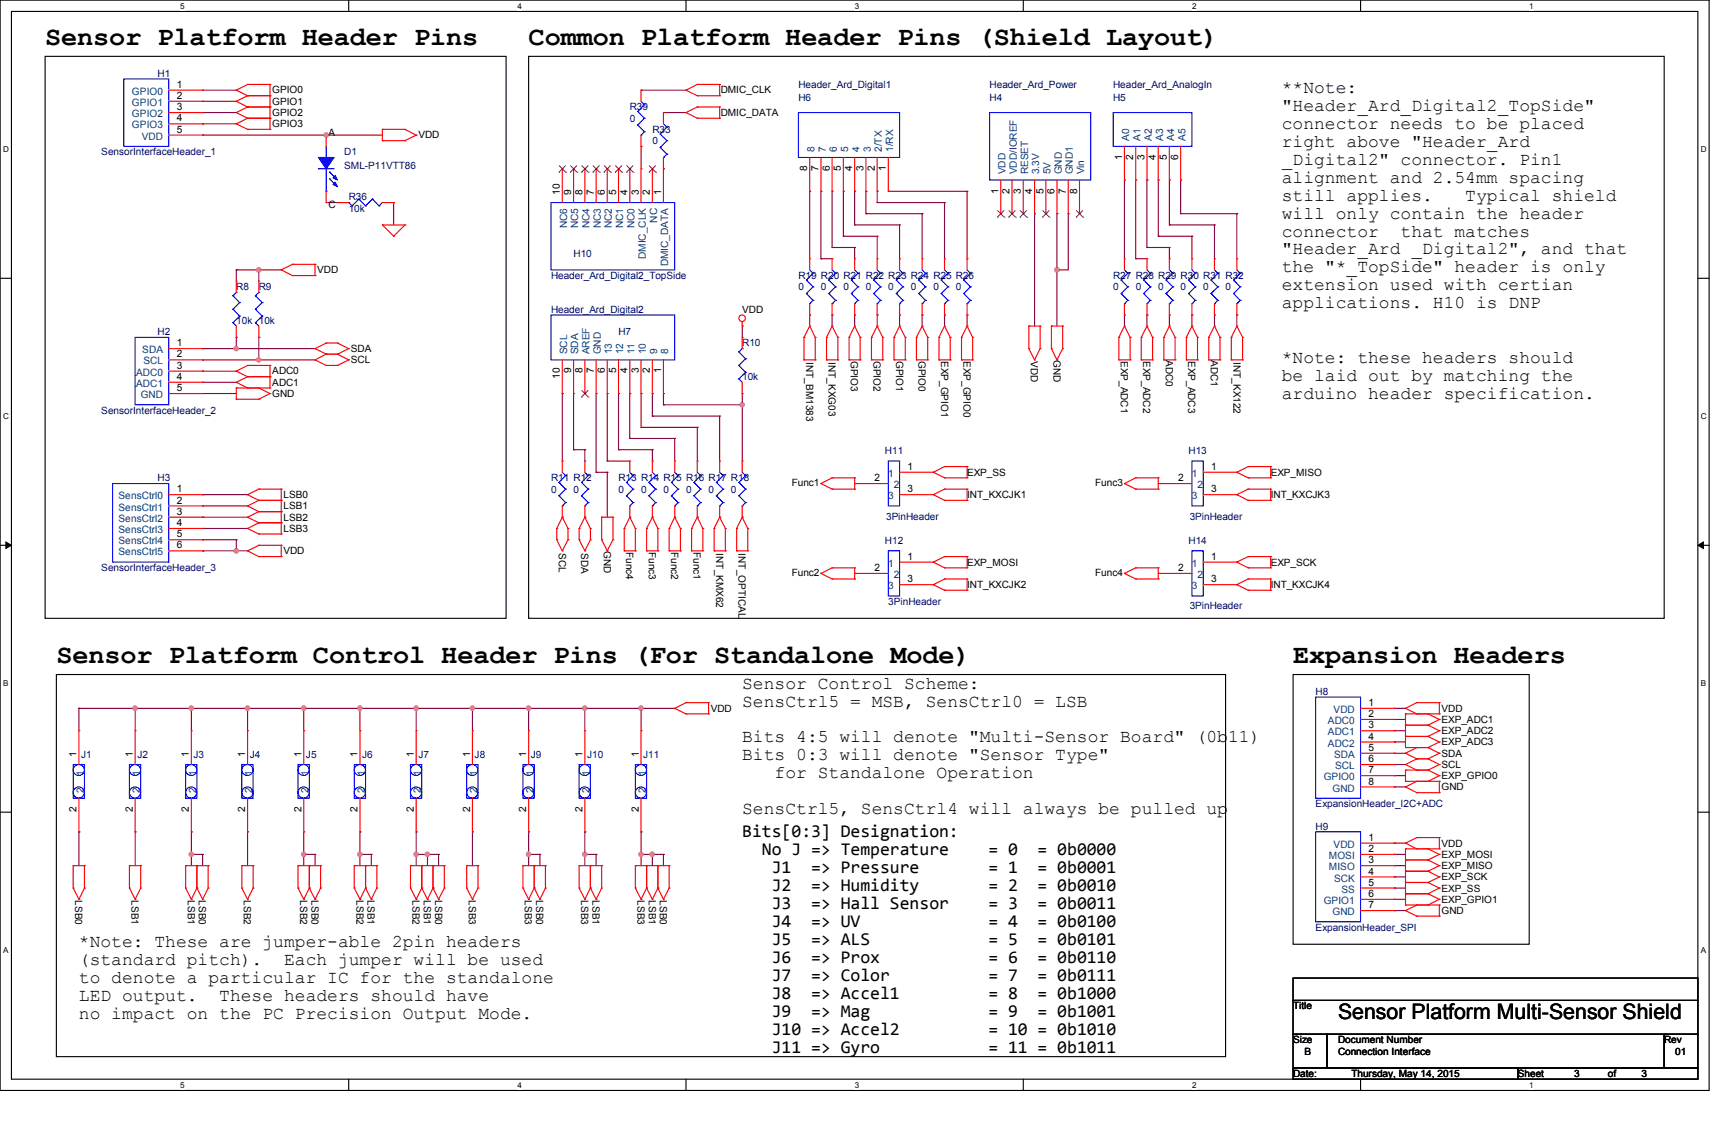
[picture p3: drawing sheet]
<svg xmlns="http://www.w3.org/2000/svg" width="457mm" height="305mm" viewBox="0 0 457 305" stroke-linecap="round" stroke-linejoin="round" font-family="sans-serif">
<defs><g id="words">
<g font-size="7.2">
<text x="12" y="12.1">Sensor Platform Header Pins</text>
<text x="140.9" y="12.1">Common Platform Header Pins (Shield Layout)</text>
<text x="15" y="176.9">Sensor Platform Control Header Pins (For Standalone Mode)</text>
<text x="344.7" y="176.9">Expansion Headers</text>
</g>
<text font-size="5.7" x="356.7" y="271.9">Sensor Platform Multi-Sensor Shield</text>
<g font-size="4.8">
<text x="341.7" y="24.8">**Note:</text>
<text x="341.7" y="29.6">&quot;Header_Ard_Digital2_TopSide&quot;</text>
<text x="341.7" y="34.4">connector needs to be placed</text>
<text x="341.7" y="39.2">right above &quot;Header_Ard</text>
<text x="341.7" y="43.9">_Digital2&quot; connector. Pin1</text>
<text x="341.7" y="48.7">alignment and 2.54mm spacing</text>
<text x="341.7" y="53.5">still applies.</text>
<text x="390.6" y="53.5">Typical shield</text>
<text x="341.7" y="58.3">will only contain the header</text>
<text x="341.7" y="63.1">connector</text>
<text x="373.4" y="63.1">that matches</text>
<text x="341.7" y="67.9">&quot;Header_Ard _Digital2&quot;, and that</text>
<text x="341.7" y="72.6">the &quot;*_TopSide&quot; header is only</text>
<text x="341.7" y="77.4">extension used with certian</text>
<text x="341.7" y="82.2">applications. H10 is DNP</text>
<text x="341.7" y="96.7">*Note: these headers should</text>
<text x="341.7" y="101.5">be laid out by matching the</text>
<text x="341.7" y="106.3">arduino header specification.</text>
<text x="197.9" y="183.6">Sensor Control Scheme:</text>
<text x="197.9" y="188.4">SensCtrl5 = MSB, SensCtrl0 = LSB</text>
<text x="197.9" y="198">Bits 4:5 will denote &quot;Multi-Sensor Board&quot; (0b11)</text>
<text x="197.9" y="202.8">Bits 0:3 will denote &quot;Sensor Type&quot;</text>
<text x="206.5" y="207.6">for Standalone Operation</text>
<text x="197.9" y="217.1">SensCtrl5, SensCtrl4 will always be pulled up</text>
<text x="197.9" y="223.3">Bits[0:3] Designation:</text>
<text x="203.1" y="228.1">No J =&gt; Temperature</text>
<text x="205.8" y="232.8">J1</text>
<text x="216.3" y="232.8">=&gt; Pressure</text>
<text x="263.5" y="228.1">= 0</text>
<text x="263.5" y="232.8">= 1</text>
<text x="276.6" y="228.1">= 0b0000</text>
<text x="276.6" y="232.8">= 0b0001</text>
<text x="205.8" y="237.6">J2</text>
<text x="216.3" y="237.6">=&gt; Humidity</text>
<text x="263.5" y="237.6">= 2</text>
<text x="276.6" y="237.6">= 0b0010</text>
<text x="205.8" y="242.4">J3</text>
<text x="216.3" y="242.4">=&gt; Hall Sensor</text>
<text x="263.5" y="242.4">= 3</text>
<text x="276.6" y="242.4">= 0b0011</text>
<text x="205.8" y="247.2">J4</text>
<text x="205.8" y="252">J5</text>
<text x="216.3" y="247.2">=&gt; UV</text>
<text x="216.3" y="252">=&gt; ALS</text>
<text x="263.5" y="247.2">= 4</text>
<text x="263.5" y="252">= 5</text>
<text x="276.6" y="247.2">= 0b0100</text>
<text x="276.6" y="252">= 0b0101</text>
<text x="21" y="252.6">*Note: These are jumper-able 2pin headers</text>
<text x="21" y="257.4">(standard pitch).</text>
<text x="75.7" y="257.4">Each jumper will be used</text>
<text x="205.8" y="256.8">J6</text>
<text x="216.3" y="256.8">=&gt; Prox</text>
<text x="263.5" y="256.8">= 6</text>
<text x="276.6" y="256.8">= 0b0110</text>
<text x="21" y="262.2">to denote a particular IC for the standalone</text>
<text x="205.8" y="261.5">J7</text>
<text x="216.3" y="261.5">=&gt; Color</text>
<text x="263.5" y="261.5">= 7</text>
<text x="276.6" y="261.5">= 0b0111</text>
<text x="21" y="267">LED output.</text>
<text x="58.5" y="267">These headers should have</text>
<text x="205.8" y="266.3">J8</text>
<text x="216.3" y="266.3">=&gt; Accel1</text>
<text x="263.5" y="266.3">= 8</text>
<text x="276.6" y="266.3">= 0b1000</text>
<text x="21" y="271.7">no impact on the PC Precision Output Mode.</text>
<text x="205.8" y="271.1">J9</text>
<text x="205.8" y="275.9">J10 =&gt; Accel2</text>
<text x="216.3" y="271.1">=&gt; Mag</text>
<text x="263.5" y="271.1">= 9</text>
<text x="263.5" y="275.9">= 10 = 0b1010</text>
<text x="276.6" y="271.1">= 0b1001</text>
<text x="205.8" y="280.7">J11 =&gt; Gyro</text>
<text x="263.5" y="280.7">= 11 = 0b1011</text>
</g>
<g font-size="2.7" fill="#000080">
<text x="42" y="20.4">H1</text>
<text x="212.9" y="23.5">Header_Ard_Digital1</text>
<text x="263.8" y="23.5">Header_Ard_Power</text>
<text x="296.8" y="23.5">Header_Ard_AnalogIn</text>
<text x="167.9" y="29.4">R39</text>
<text x="212.9" y="27.1">H6</text>
<text x="263.8" y="27.1">H4</text>
<text x="296.8" y="27.1">H5</text>
<text x="167.9" y="32.4">0</text>
<text x="173.9" y="35.4">R33</text>
<text x="27" y="41.4">SensorInterfaceHeader_1</text>
<text x="91.8" y="41.4">D1</text>
<text x="173.9" y="38.4">0</text>
<text x="91.8" y="45">SML-P11VTT86</text>
<text x="93" y="53.4">R36</text>
<text x="93" y="56.4">10k</text>
<text x="152.9" y="68.4">H10</text>
<text x="63" y="77.4">R8</text>
<text x="69" y="77.4">R9</text>
<text x="146.9" y="74.4">Header_Ard_Digital2_TopSide</text>
<text x="212.9" y="74.4">R19 R20 R21 R22 R23 R24 R25 R26</text>
<text x="212.9" y="77.4">0</text>
<text x="218.9" y="77.4">0</text>
<text x="224.8" y="77.4">0</text>
<text x="230.8" y="77.4">0</text>
<text x="236.8" y="77.4">0</text>
<text x="242.8" y="77.4">0</text>
<text x="248.8" y="77.4">0</text>
<text x="254.8" y="77.4">0</text>
<text x="296.8" y="74.4">R27 R28 R29 R30 R31 R32</text>
<text x="296.8" y="77.4">0</text>
<text x="302.8" y="77.4">0</text>
<text x="308.8" y="77.4">0</text>
<text x="314.7" y="77.4">0</text>
<text x="320.8" y="77.4">0</text>
<text x="326.7" y="77.4">0</text>
<text x="146.9" y="83.4">Header_Ard_Digital2</text>
<text x="42" y="89.4">H2</text>
<text x="63" y="86.4">10k 10k</text>
<text x="164.9" y="89.4">H7</text>
<text x="197.9" y="92.4">R10</text>
<text x="197.9" y="101.4">10k</text>
<text x="27" y="110.4">SensorInterfaceHeader_2</text>
<text x="235.9" y="121.2">H11</text>
<text x="316.9" y="121.2">H13</text>
<text x="42" y="128.4">H3</text>
<text x="146.9" y="128.4">R11 R12</text>
<text x="146.9" y="131.4">0</text>
<text x="152.9" y="131.4">0</text>
<text x="164.9" y="128.4">R13 R14 R15 R16 R17 R18</text>
<text x="164.9" y="131.4">0</text>
<text x="170.9" y="131.4">0</text>
<text x="176.9" y="131.4">0</text>
<text x="182.9" y="131.4">0</text>
<text x="188.9" y="131.4">0</text>
<text x="194.9" y="131.4">0</text>
<text x="236.2" y="138.6">3PinHeader</text>
<text x="317.2" y="138.6">3PinHeader</text>
<text x="235.9" y="145.1">H12</text>
<text x="316.9" y="145.1">H14</text>
<text x="27" y="152.3">SensorInterfaceHeader_3</text>
<text x="236.8" y="161.3">3PinHeader</text>
<text x="317.2" y="162.5">3PinHeader</text>
<text x="350.7" y="185.3">H8</text>
<text x="21.6" y="202.1">J1</text>
<text x="36.6" y="202.1">J2</text>
<text x="51.6" y="202.1">J3</text>
<text x="66.6" y="202.1">J4</text>
<text x="81.6" y="202.1">J5</text>
<text x="96.6" y="202.1">J6</text>
<text x="111.5" y="202.1">J7</text>
<text x="126.5" y="202.1">J8</text>
<text x="141.5" y="202.1">J9</text>
<text x="156.5" y="202.1">J10</text>
<text x="171.5" y="202.1">J11</text>
<text x="350.7" y="215.3">ExpansionHeader_I2C+ADC</text>
<text x="350.7" y="221.3">H9</text>
<text x="350.7" y="248.2">ExpansionHeader_SPI</text>
</g>
<g font-size="2.7">
<text x="47.1" y="23.4">1</text>
<text x="47.1" y="26.4">2</text>
<text x="47.1" y="29.4">3</text>
<text x="72.6" y="24.9">GPIO0</text>
<text x="72.6" y="27.9">GPIO1</text>
<text x="192.1" y="24.9">DMIC_CLK</text>
<text x="47.1" y="32.4">4</text>
<text x="47.1" y="35.4">5</text>
<text x="72.6" y="30.9">GPIO2</text>
<text x="72.6" y="34">GPIO3</text>
<text x="192.1" y="30.9">DMIC_DATA</text>
<text x="87.6" y="36.3">A</text>
<text x="111.5" y="36.9">VDD</text>
<text x="215.2" y="45.6" transform="rotate(-90 215.2 45.6)">8</text>
<text x="218.2" y="45.6" transform="rotate(-90 218.2 45.6)">7</text>
<text x="221.2" y="45.6" transform="rotate(-90 221.2 45.6)">6</text>
<text x="224.2" y="45.6" transform="rotate(-90 224.2 45.6)">5</text>
<text x="227.2" y="45.6" transform="rotate(-90 227.2 45.6)">4</text>
<text x="230.2" y="45.6" transform="rotate(-90 230.2 45.6)">3</text>
<text x="233.2" y="45.6" transform="rotate(-90 233.2 45.6)">2</text>
<text x="236.2" y="45.6" transform="rotate(-90 236.2 45.6)">1</text>
<text x="299.1" y="42.6" transform="rotate(-90 299.1 42.6)">1</text>
<text x="302.1" y="42.6" transform="rotate(-90 302.1 42.6)">2</text>
<text x="305.1" y="42.6" transform="rotate(-90 305.1 42.6)">3</text>
<text x="308.1" y="42.6" transform="rotate(-90 308.1 42.6)">4</text>
<text x="311.1" y="42.6" transform="rotate(-90 311.1 42.6)">5</text>
<text x="314.1" y="42.6" transform="rotate(-90 314.1 42.6)">6</text>
<text x="149.3" y="51.9" transform="rotate(-90 149.3 51.9)">10</text>
<text x="152.3" y="51.9" transform="rotate(-90 152.3 51.9)">9</text>
<text x="155.3" y="51.9" transform="rotate(-90 155.3 51.9)">8</text>
<text x="158.3" y="51.9" transform="rotate(-90 158.3 51.9)">7</text>
<text x="161.2" y="51.9" transform="rotate(-90 161.2 51.9)">6</text>
<text x="164.3" y="51.9" transform="rotate(-90 164.3 51.9)">5</text>
<text x="167.3" y="51.9" transform="rotate(-90 167.3 51.9)">4</text>
<text x="170.3" y="51.9" transform="rotate(-90 170.3 51.9)">3</text>
<text x="173.3" y="51.9" transform="rotate(-90 173.3 51.9)">2</text>
<text x="176.2" y="51.9" transform="rotate(-90 176.2 51.9)">1</text>
<text x="266.1" y="51.6" transform="rotate(-90 266.1 51.6)">1</text>
<text x="269.2" y="51.6" transform="rotate(-90 269.2 51.6)">2</text>
<text x="272.2" y="51.6" transform="rotate(-90 272.2 51.6)">3</text>
<text x="275.2" y="51.6" transform="rotate(-90 275.2 51.6)">4</text>
<text x="278.2" y="51.6" transform="rotate(-90 278.2 51.6)">5</text>
<text x="281.1" y="51.6" transform="rotate(-90 281.1 51.6)">6</text>
<text x="284.1" y="51.6" transform="rotate(-90 284.1 51.6)">7</text>
<text x="287.1" y="51.6" transform="rotate(-90 287.1 51.6)">8</text>
<text x="87.6" y="55.6">C</text>
<text x="84.6" y="72.9">VDD</text>
<text x="197.9" y="83.4">VDD</text>
<text x="47.1" y="92.3">1</text>
<text x="47.1" y="95.3">2</text>
<text x="93.6" y="93.9">SDA</text>
<text x="280.8" y="96" transform="rotate(90 280.8 96)">GND</text>
<text x="310.8" y="96" transform="rotate(90 310.8 96)">ADC0</text>
<text x="322.8" y="96" transform="rotate(90 322.8 96)">ADC1</text>
<text x="47.1" y="98.3">3</text>
<text x="47.1" y="101.3">4</text>
<text x="72.6" y="99.9">ADC0</text>
<text x="93.6" y="96.9">SCL</text>
<text x="149.3" y="101.1" transform="rotate(-90 149.3 101.1)">10</text>
<text x="152.3" y="99.6" transform="rotate(-90 152.3 99.6)">9</text>
<text x="155.3" y="99.6" transform="rotate(-90 155.3 99.6)">8</text>
<text x="158.3" y="99.6" transform="rotate(-90 158.3 99.6)">7</text>
<text x="161.2" y="99.6" transform="rotate(-90 161.2 99.6)">6</text>
<text x="164.3" y="99.6" transform="rotate(-90 164.3 99.6)">5</text>
<text x="167.3" y="99.6" transform="rotate(-90 167.3 99.6)">4</text>
<text x="170.3" y="99.6" transform="rotate(-90 170.3 99.6)">3</text>
<text x="173.3" y="99.6" transform="rotate(-90 173.3 99.6)">2</text>
<text x="176.2" y="99.6" transform="rotate(-90 176.2 99.6)">1</text>
<text x="214.9" y="96.6" transform="rotate(90 214.9 96.6)">INT_BM1383</text>
<text x="220.9" y="96.6" transform="rotate(90 220.9 96.6)">INT_KXG03</text>
<text x="226.9" y="96.3" transform="rotate(90 226.9 96.3)">GPIO3</text>
<text x="232.9" y="96.3" transform="rotate(90 232.9 96.3)">GPIO2</text>
<text x="238.9" y="96.3" transform="rotate(90 238.9 96.3)">GPIO1</text>
<text x="244.9" y="96.3" transform="rotate(90 244.9 96.3)">GPIO0</text>
<text x="250.9" y="96.3" transform="rotate(90 250.9 96.3)">EXP_GPIO1</text>
<text x="256.8" y="96.3" transform="rotate(90 256.8 96.3)">EXP_GPIO0</text>
<text x="274.8" y="96.3" transform="rotate(90 274.8 96.3)">VDD</text>
<text x="298.8" y="96.3" transform="rotate(90 298.8 96.3)">EXP_ADC1</text>
<text x="304.8" y="96.3" transform="rotate(90 304.8 96.3)">EXP_ADC2</text>
<text x="316.8" y="96.3" transform="rotate(90 316.8 96.3)">EXP_ADC3</text>
<text x="328.8" y="96.6" transform="rotate(90 328.8 96.6)">INT_KX122</text>
<text x="47.1" y="104.3">5</text>
<text x="72.6" y="102.9">ADC1</text>
<text x="72.6" y="105.9">GND</text>
<text x="241.9" y="125.3">1</text>
<text x="322.9" y="125.3">1</text>
<text x="47.1" y="131.3">1</text>
<text x="211.1" y="129.5">Func1</text>
<text x="233.2" y="128.3">2</text>
<text x="241.9" y="131.3">3</text>
<text x="257.8" y="126.8">EXP_SS</text>
<text x="292" y="129.5">Func3</text>
<text x="314.1" y="128.3">2</text>
<text x="322.9" y="131.3">3</text>
<text x="338.8" y="126.8">EXP_MISO</text>
<text x="47.1" y="134.3">2</text>
<text x="47.1" y="137.3">3</text>
<text x="75.6" y="132.8">LSB0</text>
<text x="75.6" y="135.8">LSB1</text>
<text x="257.8" y="132.8">INT_KXCJK1</text>
<text x="338.8" y="132.8">INT_KXCJK3</text>
<text x="47.1" y="140.3">4</text>
<text x="47.1" y="143.3">5</text>
<text x="75.6" y="138.9">LSB2</text>
<text x="75.6" y="141.8">LSB3</text>
<text x="47.1" y="146.3">6</text>
<text x="75.6" y="147.8">VDD</text>
<text x="149" y="147.5" transform="rotate(90 149 147.5)">SCL</text>
<text x="154.9" y="147.5" transform="rotate(90 154.9 147.5)">SDA</text>
<text x="161" y="146.9" transform="rotate(90 161 146.9)">GND</text>
<text x="166.9" y="147.2" transform="rotate(90 166.9 147.2)">Func4</text>
<text x="172.9" y="147.2" transform="rotate(90 172.9 147.2)">Func3</text>
<text x="178.9" y="147.2" transform="rotate(90 178.9 147.2)">Func2</text>
<text x="184.9" y="147.2" transform="rotate(90 184.9 147.2)">Func1</text>
<text x="190.9" y="147.5" transform="rotate(90 190.9 147.5)">INT_KMX62</text>
<text x="196.9" y="147.5" transform="rotate(90 196.9 147.5)">INT_OPTICAL</text>
<text x="241.9" y="149.3">1</text>
<text x="322.9" y="149.3">1</text>
<text x="211.1" y="153.5">Func2</text>
<text x="233.2" y="152.3">2</text>
<text x="241.9" y="155.3">3</text>
<text x="257.8" y="150.8">EXP_MOSI</text>
<text x="292" y="153.5">Func4</text>
<text x="314.1" y="152.3">2</text>
<text x="322.9" y="155.3">3</text>
<text x="338.8" y="150.8">EXP_SCK</text>
<text x="257.8" y="156.8">INT_KXCJK2</text>
<text x="338.8" y="156.8">INT_KXCJK4</text>
<text x="189.5" y="189.8">VDD</text>
<text x="364.8" y="188.3">1</text>
<text x="364.8" y="191.2">2</text>
<text x="384.3" y="189.8">VDD</text>
<text x="364.8" y="194.2">3</text>
<text x="364.8" y="197.2">4</text>
<text x="384.3" y="192.8">EXP_ADC1</text>
<text x="384.3" y="195.8">EXP_ADC2</text>
<text x="20.4" y="201.8" transform="rotate(-90 20.4 201.8)">1</text>
<text x="35.4" y="201.8" transform="rotate(-90 35.4 201.8)">1</text>
<text x="50.4" y="201.8" transform="rotate(-90 50.4 201.8)">1</text>
<text x="65.4" y="201.8" transform="rotate(-90 65.4 201.8)">1</text>
<text x="80.3" y="201.8" transform="rotate(-90 80.3 201.8)">1</text>
<text x="95.3" y="201.8" transform="rotate(-90 95.3 201.8)">1</text>
<text x="110.3" y="201.8" transform="rotate(-90 110.3 201.8)">1</text>
<text x="125.3" y="201.8" transform="rotate(-90 125.3 201.8)">1</text>
<text x="140.3" y="201.8" transform="rotate(-90 140.3 201.8)">1</text>
<text x="155.3" y="201.8" transform="rotate(-90 155.3 201.8)">1</text>
<text x="170.3" y="201.8" transform="rotate(-90 170.3 201.8)">1</text>
<text x="364.8" y="200.2">5</text>
<text x="364.8" y="203.2">6</text>
<text x="384.3" y="198.8">EXP_ADC3</text>
<text x="384.3" y="201.8">SDA</text>
<text x="364.8" y="206.2">7</text>
<text x="364.8" y="209.2">8</text>
<text x="384.3" y="207.8">EXP_GPIO0</text>
<text x="384.3" y="204.8">SCL</text>
<text x="384.3" y="210.8">GND</text>
<text x="20.4" y="216.5" transform="rotate(-90 20.4 216.5)">2</text>
<text x="35.4" y="216.5" transform="rotate(-90 35.4 216.5)">2</text>
<text x="50.4" y="216.5" transform="rotate(-90 50.4 216.5)">2</text>
<text x="65.4" y="216.5" transform="rotate(-90 65.4 216.5)">2</text>
<text x="80.3" y="216.5" transform="rotate(-90 80.3 216.5)">2</text>
<text x="95.3" y="216.5" transform="rotate(-90 95.3 216.5)">2</text>
<text x="110.3" y="216.5" transform="rotate(-90 110.3 216.5)">2</text>
<text x="125.3" y="216.5" transform="rotate(-90 125.3 216.5)">2</text>
<text x="140.3" y="216.5" transform="rotate(-90 140.3 216.5)">2</text>
<text x="155.3" y="216.5" transform="rotate(-90 155.3 216.5)">2</text>
<text x="170.3" y="216.5" transform="rotate(-90 170.3 216.5)">2</text>
<text x="364.8" y="224.2">1</text>
<text x="364.8" y="227.2">2</text>
<text x="384.3" y="225.8">VDD</text>
<text x="364.8" y="230.2">3</text>
<text x="364.8" y="233.2">4</text>
<text x="384.3" y="228.8">EXP_MOSI</text>
<text x="384.3" y="231.7">EXP_MISO</text>
<text x="364.8" y="236.2">5</text>
<text x="364.8" y="239.2">6</text>
<text x="384.3" y="234.7">EXP_SCK</text>
<text x="384.3" y="237.7">EXP_SS</text>
<text x="20.1" y="240.1" transform="rotate(90 20.1 240.1)">LSB0</text>
<text x="35.1" y="240.1" transform="rotate(90 35.1 240.1)">LSB1</text>
<text x="50" y="240.1" transform="rotate(90 50 240.1)">LSB1</text>
<text x="53" y="240.1" transform="rotate(90 53 240.1)">LSB0</text>
<text x="65" y="240.1" transform="rotate(90 65 240.1)">LSB2</text>
<text x="80" y="240.1" transform="rotate(90 80 240.1)">LSB2</text>
<text x="83" y="240.1" transform="rotate(90 83 240.1)">LSB0</text>
<text x="95" y="240.1" transform="rotate(90 95 240.1)">LSB2</text>
<text x="98" y="240.1" transform="rotate(90 98 240.1)">LSB1</text>
<text x="110" y="240.1" transform="rotate(90 110 240.1)">LSB2</text>
<text x="113" y="240.1" transform="rotate(90 113 240.1)">LSB1</text>
<text x="116" y="240.1" transform="rotate(90 116 240.1)">LSB0</text>
<text x="125" y="240.1" transform="rotate(90 125 240.1)">LSB3</text>
<text x="140" y="240.1" transform="rotate(90 140 240.1)">LSB3</text>
<text x="143" y="240.1" transform="rotate(90 143 240.1)">LSB0</text>
<text x="154.9" y="240.1" transform="rotate(90 154.9 240.1)">LSB3</text>
<text x="157.9" y="240.1" transform="rotate(90 157.9 240.1)">LSB1</text>
<text x="169.9" y="240.1" transform="rotate(90 169.9 240.1)">LSB3</text>
<text x="172.9" y="240.1" transform="rotate(90 172.9 240.1)">LSB1</text>
<text x="175.9" y="240.1" transform="rotate(90 175.9 240.1)">LSB0</text>
<text x="364.8" y="242.2">7</text>
<text x="384.3" y="240.7">EXP_GPIO1</text>
<text x="384.3" y="243.8">GND</text>
<text x="344.7" y="269.2">Title</text>
<text x="344.7" y="278.2">Size</text>
<text x="347.7" y="281.2">B</text>
<text x="356.7" y="278.2">Document Number</text>
<text x="356.7" y="281.2">Connection Interface</text>
<text x="443.7" y="278.2">Rev</text>
<text x="446.6" y="281.2">01</text>
<text x="344.7" y="287.2">Date:</text>
<text x="360.3" y="287.2">Thursday, May 14, 2015</text>
<text x="404.7" y="287.2">Sheet</text>
<text x="419.6" y="287.2">3</text>
<text x="428.7" y="287.2">of</text>
<text x="437.6" y="287.2">3</text>
</g>
<g font-size="2.7" fill="#004080">
<text x="35.2" y="25.3">GPIO0</text>
<text x="35.2" y="28.2">GPIO1</text>
<text x="35.2" y="31.2">GPIO2</text>
<text x="35.2" y="34.2">GPIO3</text>
<text x="37.8" y="37.3">VDD</text>
<text x="217.1" y="40.5" transform="rotate(-90 217.1 40.5)">8</text>
<text x="220.1" y="40.5" transform="rotate(-90 220.1 40.5)">7</text>
<text x="223.1" y="40.5" transform="rotate(-90 223.1 40.5)">6</text>
<text x="226.1" y="40.5" transform="rotate(-90 226.1 40.5)">5</text>
<text x="229.1" y="40.5" transform="rotate(-90 229.1 40.5)">4</text>
<text x="232.1" y="40.5" transform="rotate(-90 232.1 40.5)">3</text>
<text x="235.1" y="40.5" transform="rotate(-90 235.1 40.5)">2/TX</text>
<text x="238.1" y="40.5" transform="rotate(-90 238.1 40.5)">1/RX</text>
<text x="301" y="37.5" transform="rotate(-90 301 37.5)">A0</text>
<text x="304" y="37.5" transform="rotate(-90 304 37.5)">A1</text>
<text x="307" y="37.5" transform="rotate(-90 307 37.5)">A2</text>
<text x="310" y="37.5" transform="rotate(-90 310 37.5)">A3</text>
<text x="313" y="37.5" transform="rotate(-90 313 37.5)">A4</text>
<text x="316" y="37.5" transform="rotate(-90 316 37.5)">A5</text>
<text x="268.1" y="46.5" transform="rotate(-90 268.1 46.5)">VDD</text>
<text x="271.1" y="46.5" transform="rotate(-90 271.1 46.5)">VDD/IOREF</text>
<text x="274.1" y="46.5" transform="rotate(-90 274.1 46.5)">RESET</text>
<text x="277.1" y="46.5" transform="rotate(-90 277.1 46.5)">3.3V</text>
<text x="280.1" y="46.5" transform="rotate(-90 280.1 46.5)">5V</text>
<text x="283" y="46.5" transform="rotate(-90 283 46.5)">GND</text>
<text x="286" y="46.5" transform="rotate(-90 286 46.5)">GND1</text>
<text x="289.1" y="46.5" transform="rotate(-90 289.1 46.5)">Vin</text>
<text x="175.2" y="59.4" transform="rotate(-90 175.2 59.4)">NC</text>
<text x="151.2" y="60.9" transform="rotate(-90 151.2 60.9)">NC6</text>
<text x="154.2" y="60.9" transform="rotate(-90 154.2 60.9)">NC5</text>
<text x="157.2" y="60.9" transform="rotate(-90 157.2 60.9)">NC4</text>
<text x="160.2" y="60.9" transform="rotate(-90 160.2 60.9)">NC3</text>
<text x="163.2" y="60.9" transform="rotate(-90 163.2 60.9)">NC2</text>
<text x="166.2" y="60.9" transform="rotate(-90 166.2 60.9)">NC1</text>
<text x="169.2" y="60.9" transform="rotate(-90 169.2 60.9)">NC0</text>
<text x="172.2" y="69.1" transform="rotate(-90 172.2 69.1)">DMIC_CLK</text>
<text x="178.1" y="71" transform="rotate(-90 178.1 71)">DMIC_DATA</text>
<text x="37.9" y="94.2">SDA</text>
<text x="151.2" y="94.5" transform="rotate(-90 151.2 94.5)">SCL</text>
<text x="154.2" y="94.5" transform="rotate(-90 154.2 94.5)">SDA</text>
<text x="157.2" y="94.5" transform="rotate(-90 157.2 94.5)">AREF</text>
<text x="160.2" y="94.5" transform="rotate(-90 160.2 94.5)">GND</text>
<text x="163.2" y="94.5" transform="rotate(-90 163.2 94.5)">13</text>
<text x="166.2" y="94.5" transform="rotate(-90 166.2 94.5)">12</text>
<text x="169.2" y="94.5" transform="rotate(-90 169.2 94.5)">11</text>
<text x="172.2" y="94.5" transform="rotate(-90 172.2 94.5)">10</text>
<text x="175.2" y="94.5" transform="rotate(-90 175.2 94.5)">9</text>
<text x="178.1" y="94.5" transform="rotate(-90 178.1 94.5)">8</text>
<text x="36.3" y="100.2">ADC0</text>
<text x="38.2" y="97.2">SCL</text>
<text x="36.3" y="103.2">ADC1</text>
<text x="37.5" y="106.2">GND</text>
<text x="236.8" y="127.2">1</text>
<text x="238.3" y="130.2">2</text>
<text x="317.8" y="127.2">1</text>
<text x="319.2" y="130.2">2</text>
<text x="31.6" y="133.1">SensCtrl0</text>
<text x="31.6" y="136.1">SensCtrl1</text>
<text x="236.8" y="133.1">3</text>
<text x="317.8" y="133.1">3</text>
<text x="31.6" y="139.1">SensCtrl2</text>
<text x="31.6" y="142.2">SensCtrl3</text>
<text x="31.6" y="145.2">SensCtrl4</text>
<text x="31.6" y="148.1">SensCtrl5</text>
<text x="236.8" y="151.1">1</text>
<text x="238.3" y="154.1">2</text>
<text x="317.8" y="151.1">1</text>
<text x="319.2" y="154.1">2</text>
<text x="236.8" y="157.1">3</text>
<text x="317.8" y="157.1">3</text>
<text x="355.5" y="190.1">VDD</text>
<text x="354" y="193.1">ADC0</text>
<text x="354" y="196.1">ADC1</text>
<text x="354" y="199.1">ADC2</text>
<text x="355.6" y="202.1">SDA</text>
<text x="22.3" y="206.8" transform="rotate(-90 22.3 206.8)">1</text>
<text x="37.3" y="206.8" transform="rotate(-90 37.3 206.8)">1</text>
<text x="52.3" y="206.8" transform="rotate(-90 52.3 206.8)">1</text>
<text x="67.3" y="206.8" transform="rotate(-90 67.3 206.8)">1</text>
<text x="82.3" y="206.8" transform="rotate(-90 82.3 206.8)">1</text>
<text x="97.2" y="206.8" transform="rotate(-90 97.2 206.8)">1</text>
<text x="112.2" y="206.8" transform="rotate(-90 112.2 206.8)">1</text>
<text x="127.2" y="206.8" transform="rotate(-90 127.2 206.8)">1</text>
<text x="142.2" y="206.8" transform="rotate(-90 142.2 206.8)">1</text>
<text x="157.2" y="206.8" transform="rotate(-90 157.2 206.8)">1</text>
<text x="172.2" y="206.8" transform="rotate(-90 172.2 206.8)">1</text>
<text x="352.9" y="208.1">GPIO0</text>
<text x="355.9" y="205.1">SCL</text>
<text x="22.3" y="211.4" transform="rotate(-90 22.3 211.4)">2</text>
<text x="37.3" y="211.4" transform="rotate(-90 37.3 211.4)">2</text>
<text x="52.3" y="211.4" transform="rotate(-90 52.3 211.4)">2</text>
<text x="67.3" y="211.4" transform="rotate(-90 67.3 211.4)">2</text>
<text x="82.3" y="211.4" transform="rotate(-90 82.3 211.4)">2</text>
<text x="97.2" y="211.4" transform="rotate(-90 97.2 211.4)">2</text>
<text x="112.2" y="211.4" transform="rotate(-90 112.2 211.4)">2</text>
<text x="127.2" y="211.4" transform="rotate(-90 127.2 211.4)">2</text>
<text x="142.2" y="211.4" transform="rotate(-90 142.2 211.4)">2</text>
<text x="157.2" y="211.4" transform="rotate(-90 157.2 211.4)">2</text>
<text x="172.2" y="211.4" transform="rotate(-90 172.2 211.4)">2</text>
<text x="355.2" y="211.1">GND</text>
<text x="355.5" y="226.1">VDD</text>
<text x="354.3" y="229.1">MOSI</text>
<text x="354.3" y="232.1">MISO</text>
<text x="355.6" y="235.1">SCK</text>
<text x="357.6" y="238">SS</text>
<text x="352.9" y="241">GPIO1</text>
<text x="355.2" y="244.1">GND</text>
</g>
<g font-size="2.2">
<text x="48" y="2.3">5</text>
<text x="137.9" y="2.3">4</text>
<text x="227.9" y="2.3">3</text>
<text x="317.8" y="2.3">2</text>
<text x="407.7" y="2.3">1</text>
<text x=".8" y="40.5">D</text>
<text x="453.4" y="40.5">D</text>
<text x=".8" y="111.7">C</text>
<text x="453.4" y="111.7">C</text>
<text x=".8" y="182.9">B</text>
<text x="453.4" y="182.9">B</text>
<text x=".8" y="254.1">A</text>
<text x="453.4" y="254.1">A</text>
<text x="48" y="290.1">5</text>
<text x="137.9" y="290.1">4</text>
<text x="227.9" y="290.1">3</text>
<text x="317.8" y="290.1">2</text>
<text x="407.7" y="290.1">1</text>
</g>
</g></defs>
<path d="M0 0h455.6v290.8h-455.6zM3 3h449.6v284.8h-449.6z" fill="none" stroke="#000" stroke-width=".3"/>
<g fill="#fff">
<path d="M48 .4h1.2v2.4h-1.2z"/>
<path d="M48 288.1h1.2v2.4h-1.2z"/>
</g>
<path d="M93 0v3M93 287.8v3" fill="none" stroke="#000" stroke-width=".3"/>
<g fill="#fff">
<path d="M137.9 .4h1.2v2.4h-1.2z"/>
<path d="M137.9 288.1h1.2v2.4h-1.2z"/>
</g>
<path d="M182.9 0v3M182.9 287.8v3" fill="none" stroke="#000" stroke-width=".3"/>
<g fill="#fff">
<path d="M227.8 .4h1.2v2.4h-1.2z"/>
<path d="M227.8 288.1h1.2v2.4h-1.2z"/>
</g>
<path d="M272.8 0v3M272.8 287.8v3" fill="none" stroke="#000" stroke-width=".3"/>
<g fill="#fff">
<path d="M317.8 .4h1.1v2.4h-1.1z"/>
<path d="M317.8 288.1h1.1v2.4h-1.1z"/>
</g>
<path d="M362.7 0v3M362.7 287.8v3" fill="none" stroke="#000" stroke-width=".3"/>
<g fill="#fff">
<path d="M407.7 .4h1.2v2.4h-1.2z"/>
<path d="M407.7 288.1h1.2v2.4h-1.2z"/>
<path d="M.8 38.6h1.5v2.4h-1.5z"/>
<path d="M453.4 38.6h1.5v2.4h-1.5z"/>
<path d="M.8 109.8h1.5v2.4h-1.5z"/>
<path d="M453.4 109.8h1.5v2.4h-1.5z"/>
</g>
<path d="M0 74.2h3M452.6 74.2h3" fill="none" stroke="#000" stroke-width=".3"/>
<g fill="#fff">
<path d="M.8 181h1.4v2.4h-1.4z"/>
<path d="M453.4 181h1.4v2.4h-1.4z"/>
</g>
<path d="M0 145.4h3M452.6 145.4h3" fill="none" stroke="#000" stroke-width=".3"/>
<path d="M1.6 144.5l1.4 .9-1.4 .9zM452.6 145.4l1.5-.9v1.8z" fill="#000" stroke="#000" stroke-width=".27"/>
<g fill="#fff">
<path d="M.8 252.1h1.4v2.5h-1.4z"/>
<path d="M453.4 252.1h1.4v2.5h-1.4z"/>
</g>
<g fill="none" stroke="#000" stroke-width=".3">
<path d="M12 15h122.9v149.9h-122.9zM140.9 15h302.8v149.9h-302.8zM15 179.9h311.7v101.9h-311.7zM344.7 179.9h63v71.9h-63zM0 216.6h3M452.6 216.6h3M344.7 260.8h107.9v6h-107.9zM344.7 266.8h107.9v9h-107.9zM344.7 275.8h9v9h-9zM353.7 275.8h90v9h-90zM443.7 275.8h8.9v9h-8.9zM344.7 284.8h60v3h-60z"/>
<path d="M404.7 284.8h47.9v3h-47.9z"/>
</g>
<g fill="none" stroke="#800040" stroke-width=".3">
<path d="M54 24h.1M54 27h.1M54 30h.1M54 33h.1M54 36h.1M54 24h9M54 27h9M54 30h9M54 33h9M54 36h47.9M87 36h.1M170.9 39h.1"/>
<path d="M170.9 24h.1M170.9 39v6M170.9 24h12M176.9 30h.1M176.9 30h6M87 54h3M90 54h.1M104.9 54h.1M104.9 54v6M215.9 51h.1M215.9 51v18M218.9 51h.1"/>
<path d="M218.9 51v18M221.8 51h.1M221.8 51v15M224.8 51h.1M224.8 51v12M227.8 51h.1M227.8 60h.1M227.8 51v9M227.8 60h12M230.8 51h.1M230.8 57h.1M230.8 51v6"/>
<path d="M230.8 57h15M233.8 51h.1M233.8 54h.1M233.8 54h18M233.8 51v3M236.8 51h.1M236.8 51h21M239.8 60h.1M239.8 60v9M245.8 57h.1M245.8 57v12M251.8 54h.1"/>
<path d="M251.8 54v15M257.8 51h.1M257.8 51v18M275.8 57h.1M275.8 57v30M281.8 57h.1M281.8 57v30M284.8 57h.1M284.8 57v15h-3M299.8 48h.1M299.8 48v21M302.8 48h.1"/>
<path d="M302.8 48v21M305.8 48h.1M305.8 48v18M308.8 48h.1M308.8 48v15M311.7 48h.1M311.7 60h.1M311.7 60h12.1M311.7 48v12M314.7 48h.1M314.7 57h.1M314.7 57h15"/>
<path d="M314.7 48v9M323.8 60h.1M323.8 60v9M329.7 57h.1M329.7 57v12M63 72h.1M63 72v3M63 72h12M69 72h.1M69 72v3M218.9 69h.1M218.9 69h2.9"/>
<path d="M221.8 66h.1M221.8 66h6M224.8 63h.1M224.8 63h9M227.8 66h.1M227.8 66v3M233.8 63h.1M233.8 63v6M281.8 72h.1M302.8 69h.1M302.8 69h3M305.8 66h.1"/>
<path d="M305.8 66h5.9M308.8 63h.1M308.8 63h9M311.7 66h.1M311.7 66v3M317.8 63h.1M317.8 63v6M54 99h.1M54 93h.1M54 96h.1M54 96h30M54 99h9"/>
<path d="M54 93h30M63 93h.1M63 90h.1M63 90v3M69 96h.1M69 90h.1M69 90v6M197.9 87h.1M197.9 87v3M215.9 84h.1M215.9 84v3M221.8 84h.1"/>
<path d="M221.8 84v3M227.8 84h.1M227.8 84v3M233.8 84h.1M233.8 84v3M239.8 84h.1M239.8 84v3M245.8 84h.1M245.8 84v3M251.8 84h.1M251.8 84v3M257.8 84h.1"/>
<path d="M257.8 84v3M299.8 84h.1M299.8 84v3M305.8 84h.1M305.8 84v3M311.7 84h.1M311.7 84v3M317.8 84h.1M317.8 84v3M323.8 84h.1M323.8 84v3M329.7 84h.1"/>
<path d="M329.7 84v3M54 101.9h.1M54 104.9h.1M54 101.9h9M54 104.9h9M149.9 104.9h.1M149.9 104.9v18M152.9 104.9h.1M152.9 119.9h.1M152.9 104.9v15M152.9 119.9h3M155.9 119.9h.1"/>
<path d="M155.9 119.9v3M158.9 104.9h.1M158.9 104.9v21M161.9 104.9h.1M161.9 104.9v18M164.9 104.9h.1M164.9 119.9h.1M164.9 119.9h9M164.9 104.9v15M167.9 104.9h.1M167.9 116.9h.1M167.9 104.9v12"/>
<path d="M167.9 116.9h12M170.9 104.9h.1M170.9 114h.1M170.9 104.9v9.1M170.9 114h15M173.9 104.9h.1M173.9 111h.1M173.9 119.9h.1M173.9 104.9v6.1M173.9 119.9v3M173.9 111h18M176.9 104.9h.1"/>
<path d="M176.9 107.9h.1M176.9 104.9v3M176.9 107.9h21M179.9 116.9h.1M179.9 116.9v6M185.9 114h.1M185.9 114v8.9M191.9 111h.1M191.9 111v11.9M197.9 107.9h.1M197.9 104.9v18M54 131.9h.1"/>
<path d="M54 134.9h.1M54 137.9h.1M54 131.9h12M54 134.9h12M54 137.9h12M158.9 125.9h.1M158.9 125.9h3M161.9 122.9h.1M161.9 125.9h.1M161.9 122.9h6M161.9 125.9v12M54 143.9h.1"/>
<path d="M54 146.9h.1M54 140.9h.1M54 146.9h12M54 143.9h9M54 140.9h12M63 146.9h.1M63 143.9h.1M63 143.9v3M21 188.9h.1M21 188.9h158.9M21 188.9v6M36 188.9h.1"/>
<path d="M36 188.9v6M51 188.9h.1M51 188.9v6M66 188.9h.1M66 188.9v6M81 188.9h.1M81 188.9v6M96 188.9h.1M96 188.9v6M111 188.9h.1M111 188.9v6M125.9 188.9h.1"/>
<path d="M125.9 188.9v6M140.9 188.9h.1M140.9 188.9v6M155.9 188.9h.1M155.9 188.9v6M170.9 188.9h.1M170.9 188.9v6M371.7 188.9h.1M371.7 191.9h.1M371.7 194.9h.1M371.7 197.9h.1M371.7 188.9h3"/>
<path d="M371.7 191.9h3M371.7 194.9h3M371.7 197.9h3M371.7 200.9h.1M371.7 203.9h.1M371.7 206.8h.1M371.7 209.8h.1M371.7 200.9h3M371.7 203.9h3M371.7 206.8h3M371.7 209.8h3M21 221.8h.1"/>
<path d="M21 221.8v9M36 221.8h.1M36 221.8v9M51 227.8h.1M51 221.8h.1M51 221.8v9M51 227.8h3M54 227.8h.1M54 227.8v3M66 221.8h.1M66 221.8v9M81 221.8h.1"/>
<path d="M81 227.8h.1M81 221.8v9M81 227.8h3M84 227.8h.1M84 227.8v3M96 221.8h.1M96 227.8h.1M96 221.8v9M96 227.8h3M99 227.8h.1M99 227.8v3M111 221.8h.1"/>
<path d="M111 227.8h.1M111 221.8v9M111 227.8h5.9M114 227.8h.1M114 227.8v3M116.9 227.8h.1M116.9 227.8v3M125.9 221.8h.1M125.9 221.8v9M140.9 221.8h.1M140.9 227.8h.1M140.9 221.8v9"/>
<path d="M140.9 227.8h3M143.9 227.8h.1M143.9 227.8v3M155.9 227.8h.1M155.9 221.8h.1M155.9 221.8v9M155.9 227.8h3M158.9 227.8h.1M158.9 227.8v3M170.9 221.8h.1M170.9 227.8h.1M170.9 221.8v9"/>
<path d="M170.9 227.8h6M173.9 227.8h.1M173.9 227.8v3M176.9 227.8h.1M176.9 227.8v3M371.7 224.8h.1M371.7 227.8h.1M371.7 230.8h.1M371.7 233.8h.1M371.7 236.8h.1M371.7 239.8h.1M371.7 227.8h3"/>
<path d="M371.7 224.8h3M371.7 230.8h3M371.7 233.8h3M371.7 236.8h3M371.7 239.8h3M371.7 242.8h.1M371.7 242.8h3"/>
</g>
<g fill="#f0f" stroke="#f0f" stroke-width=".3">
<circle cx="281.8" cy="72" r=".59"/>
<circle cx="170.9" cy="188.8" r=".58"/>
<circle cx="36" cy="188.8" r=".58"/>
<circle cx="66" cy="188.8" r=".58"/>
<circle cx="51" cy="188.8" r=".58"/>
<circle cx="81" cy="188.8" r=".58"/>
<circle cx="95.9" cy="188.8" r=".58"/>
<circle cx="125.9" cy="188.8" r=".58"/>
<circle cx="110.9" cy="188.8" r=".58"/>
<circle cx="140.9" cy="188.8" r=".58"/>
<circle cx="155.9" cy="188.8" r=".58"/>
<circle cx="81" cy="227.8" r=".57"/>
<circle cx="95.9" cy="227.8" r=".57"/>
<circle cx="110.9" cy="227.8" r=".57"/>
<circle cx="113.9" cy="227.8" r=".58"/>
<circle cx="140.9" cy="227.8" r=".57"/>
<circle cx="155.9" cy="227.8" r=".57"/>
<circle cx="173.9" cy="227.8" r=".58"/>
<circle cx="170.9" cy="227.8" r=".57"/>
<circle cx="63" cy="146.9" r=".58"/>
<circle cx="51" cy="227.8" r=".57"/>
<circle cx="69" cy="72" r=".59"/>
<circle cx="63" cy="92.9" r=".57"/>
<circle cx="69" cy="96" r=".58"/>
<circle cx="87" cy="36" r=".58"/>
<circle cx="197.8" cy="107.9" r=".57"/>
</g>
<g fill="none" stroke="#f00" stroke-width=".3">
<path d="M45 24h9M45 27h9M45 30h9M45 33h9M45 36h9M54 24h.1M54 27h.1M54 30h.1M54 33h.1M54 36h.1M63 24h.1M63 27h.1"/>
<path d="M63 30h.1M63 33h.1M63 24l3 1.5M63 27l3 1.5M63 30l3 1.5M63 33l3 1.5M66 22.5h.1M66 25.5h.1M66 28.5h.1M66 31.5h.1M66 34.5h.1M66 22.5l-3 1.5"/>
<path d="M66 22.5h6M66 25.5h6M66 25.5l-3 1.5M66 28.5h6M66 28.5l-3 1.5M66 31.5h6M66 31.5l-3 1.5M66 34.5h6M72 22.5h.1M72 25.5h.1M72 28.5h.1M72 31.5h.1"/>
<path d="M72 34.5h.1M72 22.5v12M87 36h.1M87 36v3M101.9 37.5h.1M101.9 34.5h.1M101.9 34.5h6M101.9 37.5h6M101.9 34.5v3M107.9 34.5h.1M107.9 37.5h.1M107.9 34.5l3.1 1.5"/>
<path d="M111 36h.1M111 36l-3.1 1.5M170.9 24h.1M170.9 39h.1M170.9 24v3M170.9 36v3M176.9 30h.1M176.9 30v3M182.9 30h.1M182.9 24h.1M182.9 30l3 1.5M182.9 24l3 1.5"/>
<path d="M185.9 28.5h.1M185.9 31.5h.1M185.9 22.5h.1M185.9 25.5h.1M185.9 22.5h6M185.9 25.5h6M185.9 28.5h6M185.9 31.5h6M185.9 28.5l-3 1.5M185.9 22.5l-3 1.5M191.9 28.5h.1M191.9 31.5h.1"/>
<path d="M191.9 22.5h.1M191.9 25.5h.1M191.9 22.5v3M191.9 28.5v3M299.8 39v9M302.8 39v9M305.8 39v9M308.8 39v9M311.7 39v9M314.7 39v9M87 54h.1M87 51v3"/>
<path d="M90 54h.1M90 54h3M101.9 60h.1M101.9 60h6M101.9 60l3 3M101.9 54h3M104.9 54h.1M107.9 60h.1M107.9 60l-3 3M149.9 45h.1M149.9 45v9M152.9 45h.1"/>
<path d="M152.9 45v9M155.9 45h.1M155.9 45v9M158.9 45h.1M158.9 45v9M161.9 45h.1M161.9 45v9M164.9 45h.1M164.9 45v9M167.9 45h.1M167.9 45v9M170.9 45h.1"/>
<path d="M170.9 45v9M173.9 45h.1M173.9 45v9M176.9 45h.1M176.9 42v12M215.9 51h.1M215.9 42v9M218.9 51h.1M218.9 42v9M221.8 51h.1M221.8 42v9M224.8 51h.1"/>
<path d="M224.8 42v9M227.8 51h.1M227.8 42v9M230.8 51h.1M230.8 42v9M233.8 51h.1M233.8 42v9M236.8 51h.1M236.8 42v9M266.8 57h.1M266.8 48v9M269.8 57h.1"/>
<path d="M269.8 48v9M272.8 57h.1M272.8 48v9M275.8 57h.1M275.8 48v9M278.8 57h.1M278.8 48v9M281.8 57h.1M281.8 48v9M284.8 57h.1M284.8 48v9M287.8 57h.1"/>
<path d="M287.8 48v9M299.8 48h.1M302.8 48h.1M305.8 48h.1M308.8 48h.1M311.7 48h.1M314.7 48h.1M63 75h.1M63 75v3M69 75h.1M69 75v3M75 72h.1"/>
<path d="M75 72l3 1.5M78 70.5h.1M78 73.5h.1M78 70.5l-3 1.5M78 70.5h6M78 73.5h6M84 70.5h.1M84 73.5h.1M84 70.5v3M104.9 63h.1M215.9 69h.1M215.9 69v3"/>
<path d="M221.8 69h.1M221.8 69v3M227.8 69h.1M227.8 69v3M233.8 69h.1M233.8 69v3M239.8 69h.1M239.8 69v3M245.8 69h.1M245.8 69v3M251.8 69h.1M251.8 69v3"/>
<path d="M257.8 69h.1M257.8 69v3M299.8 69h.1M299.8 69v3M305.8 69h.1M305.8 69v3M311.7 69h.1M311.7 69v3M317.8 69h.1M317.8 69v3M323.8 69h.1M323.8 69v3"/>
<path d="M329.7 69h.1M329.7 69v3M45 96h9M45 93h9M45 99h9M54 93h.1M54 96h.1M54 99h.1M63 99h.1M63 90h.1M63 99l3 1.5M63 87v3"/>
<path d="M66 97.5h.1M66 97.5l-3 1.5M66 97.5h6M69 90h.1M69 87v3M72 97.5h.1M72 97.5v6M84 93h.1M84 96h.1M84 93l3 1.4M84 96l3 1.5M87 91.5h.1"/>
<path d="M87 94.4h.1M87 97.5h.1M87 97.5h3M87 91.5l-3 1.5M87 91.5h3M87 94.4h3M87 94.4l-3 1.6M90 91.5h.1M90 94.4h.1M90 97.5h.1M90 91.5l3 1.5M90 94.4l3 1.6"/>
<path d="M93 93h.1M93 96h.1M93 93l-3 1.4M93 96l-3 1.5M149.9 96v8.9M152.9 96v8.9M155.9 96v8.9M158.9 96v8.9M161.9 96v8.9M164.9 96v8.9M167.9 96v8.9M170.9 96v8.9"/>
<path d="M173.9 96v8.9M176.9 96v8.9M197.9 87h.1M197.9 90h.1M197.9 85.8v1.2M197.9 90v3M214.3 96h.1M214.3 90h.1M214.3 96h3M214.3 90v6M215.9 87h.1M215.9 84h.1"/>
<path d="M215.9 87l1.4 3M215.9 87l-1.6 3M215.9 81v3M217.3 90h.1M217.3 96h.1M217.3 90v6M220.3 96h.1M220.3 90h.1M220.3 96h3.1M220.3 90v6M221.8 87h.1M221.8 84h.1"/>
<path d="M221.8 87l1.6 3M221.8 87l-1.5 3M221.8 81v3M223.4 90h.1M223.4 96h.1M223.4 90v6M226.4 96h.1M226.4 90h.1M226.4 96h2.9M226.4 90v6M227.8 87h.1M227.8 84h.1"/>
<path d="M227.8 87l1.5 3M227.8 87l-1.4 3M227.8 81v3M229.3 90h.1M229.3 96h.1M229.3 90v6M232.3 96h.1M232.3 90h.1M232.3 96h3M232.3 90v6M233.8 87h.1M233.8 84h.1"/>
<path d="M233.8 87l1.5 3M233.8 87l-1.5 3M233.8 81v3M235.3 90h.1M235.3 96h.1M235.3 90v6M238.3 96h.1M238.3 90h.1M238.3 96h3M238.3 90v6M239.8 87h.1M239.8 84h.1"/>
<path d="M239.8 87l1.5 3M239.8 87l-1.5 3M239.8 81v3M241.3 90h.1M241.3 96h.1M241.3 90v6M244.3 96h.1M244.3 90h.1M244.3 96h3M244.3 90v6M245.8 87h.1M245.8 84h.1"/>
<path d="M245.8 87l1.5 3M245.8 87l-1.5 3M245.8 81v3M247.3 90h.1M247.3 96h.1M247.3 90v6M250.3 96h.1M250.3 90h.1M250.3 96h3M250.3 90v6M251.8 87h.1M251.8 84h.1"/>
<path d="M251.8 87l1.5 3M251.8 87l-1.5 3M251.8 81v3M253.3 90h.1M253.3 96h.1M253.3 90v6M256.3 96h.1M256.3 90h.1M256.3 96h3M256.3 90v6M257.8 87h.1M257.8 84h.1"/>
<path d="M257.8 87l1.5 3M257.8 87l-1.5 3M257.8 81v3M259.3 90h.1M259.3 96h.1M259.3 90v6M274.3 93h.1M274.3 87h.1M274.3 87h3M274.3 87v6M274.3 93l1.5 3M275.8 96h.1"/>
<path d="M277.3 93h.1M277.3 87h.1M277.3 93l-1.5 3M277.3 87v6M280.3 93h.1M280.3 87h.1M280.3 87v6M280.3 93l1.5 3M280.3 87h3M281.8 96h.1M283.3 93h.1M283.3 87h.1"/>
<path d="M283.3 93l-1.5 3M283.3 87v6M298.3 96h.1M298.3 90h.1M298.3 96h3M298.3 90v6M299.8 87h.1M299.8 84h.1M299.8 87l1.5 3M299.8 87l-1.5 3M299.8 81v3M301.3 90h.1"/>
<path d="M301.3 96h.1M301.3 90v6M304.2 96h.1M304.2 90h.1M304.2 96h3.1M304.2 90v6M305.8 87h.1M305.8 84h.1M305.8 87l1.5 3M305.8 87l-1.6 3M305.8 81v3M307.3 90h.1"/>
<path d="M307.3 96h.1M307.3 90v6M310.3 90h.1M310.3 96h.1M310.3 90v6M310.3 96h3M311.7 87h.1M311.7 84h.1M311.7 87l-1.4 3M311.7 87l1.6 3M311.7 81v3M313.3 96h.1"/>
<path d="M313.3 90h.1M313.3 90v6M316.3 96h.1M316.3 90h.1M316.3 96h2.9M316.3 90v6M317.8 87h.1M317.8 84h.1M317.8 87l1.4 3M317.8 87l-1.5 3M317.8 81v3M319.2 90h.1"/>
<path d="M319.2 96h.1M319.2 90v6M322.2 90h.1M322.2 96h.1M322.2 96h3M322.2 90v6M323.8 87h.1M323.8 84h.1M323.8 87l-1.6 3M323.8 87l1.4 3M323.8 81v3M325.2 96h.1"/>
<path d="M325.2 90h.1M325.2 90v6M328.3 96h.1M328.3 90h.1M328.3 96h3M328.3 90v6M329.7 87h.1M329.7 84h.1M329.7 87l1.6 3M329.7 87l-1.4 3M329.7 81v3M331.3 90h.1"/>
<path d="M331.3 96h.1M331.3 90v6M45 101.9h9M45 104.9h9M54 101.9h.1M54 104.9h.1M63 101.9h.1M63 106.5h.1M63 103.5h.1M63 103.5h9M63 101.9l3 1.6M63 106.5h6"/>
<path d="M63 103.5v3M66 100.5h.1M66 103.5h.1M66 100.5h6M66 100.5l-3 1.4M69 103.5h.1M69 106.5h.1M69 103.5l3 1.4M72 100.5h.1M72 103.5h.1M72 104.9h.1M72 104.9l-3 1.6"/>
<path d="M149.9 104.9h.1M152.9 104.9h.1M155.9 104.9h.1M158.9 104.9h.1M161.9 104.9h.1M164.9 104.9h.1M167.9 104.9h.1M170.9 104.9h.1M173.9 104.9h.1M176.9 104.9h.1M197.9 104.9h.1M197.9 101.9v3"/>
<path d="M45 137.9h9M45 131.9h9M45 134.9h9M54 131.9h.1M54 134.9h.1M54 137.9h.1M66 131.9h.1M66 134.9h.1M66 137.9h.1M66 131.9l3 1.5M66 134.9l3 1.5M66 137.9l3 1.5"/>
<path d="M69 130.4h.1M69 133.4h.1M69 136.4h.1M69 139.4h.1M69 130.4l-3 1.5M69 130.4h6M69 133.4h6M69 133.4l-3 1.5M69 136.4h6M69 136.4l-3 1.5M69 139.4h6M69 139.4l-3 1.5"/>
<path d="M75 130.4h.1M75 133.4h.1M75 136.4h.1M75 139.4h.1M75 130.4v12M149.9 137.9h.1M149.9 122.9h.1M149.9 137.9l1.5 3M149.9 137.9l-1.5 3M149.9 122.9v3M149.9 134.9v3M155.9 137.9h.1"/>
<path d="M155.9 122.9h.1M155.9 137.9l1.5 3M155.9 137.9l-1.5 3M155.9 122.9v3M155.9 134.9v3M160.4 137.9h.1M160.4 137.9v6M160.4 137.9h3M163.4 137.9h.1M163.4 137.9v6M167.9 137.9h.1M167.9 122.9h.1"/>
<path d="M167.9 137.9l1.5 3M167.9 137.9l-1.5 3M167.9 122.9v3M167.9 134.9v3M173.9 137.9h.1M173.9 122.9h.1M173.9 137.9l1.5 3M173.9 137.9l-1.5 3M173.9 122.9v3M173.9 134.9v3M179.9 137.9h.1M179.9 122.9h.1"/>
<path d="M179.9 137.9l1.5 3M179.9 137.9l-1.5 3M179.9 122.9v3M179.9 134.9v3M185.9 137.9h.1M185.9 122.9h.1M185.9 137.9l1.5 3M185.9 137.9l-1.5 3M185.9 122.9v3M185.9 134.9v3M191.9 137.9h.1M191.9 122.9h.1"/>
<path d="M191.9 137.9l1.5 3M191.9 137.9l-1.5 3M191.9 122.9v3M191.9 134.9v3M197.9 137.9h.1M197.9 122.9h.1M197.9 137.9l1.4 3M197.9 137.9l-1.5 3M197.9 122.9v3M197.9 134.9v3M218.9 128.9h.1M218.9 128.9l2.9 1.5"/>
<path d="M221.8 130.4h.1M221.8 127.4h.1M221.8 130.4h6M221.8 127.4h6M221.8 127.4l-2.9 1.5M227.8 127.4h.1M227.8 130.4h.1M227.8 128.9h.1M227.8 127.4v3M227.8 128.9h9M239.8 131.9h9M239.8 125.9h9"/>
<path d="M248.8 125.9h.1M248.8 131.9h.1M248.8 125.9l3 1.5M248.8 131.9l3 1.5M251.8 124.4h.1M251.8 127.4h.1M251.8 130.4h.1M251.8 133.4h.1M251.8 130.4h6M251.8 133.4h6M251.8 124.4l-3 1.5M251.8 124.4h6"/>
<path d="M251.8 127.4h6M251.8 130.4l-3 1.5M257.8 124.4h.1M257.8 127.4h.1M257.8 130.4h.1M257.8 133.4h.1M257.8 124.4v3M257.8 130.4v3M299.8 128.9h.1M299.8 128.9l3 1.5M302.8 130.4h.1M302.8 127.4h.1"/>
<path d="M302.8 130.4h6M302.8 127.4h6M302.8 127.4l-3 1.5M308.8 127.4h.1M308.8 130.4h.1M308.8 128.9h.1M308.8 127.4v3M308.8 128.9h9M320.8 131.9h8.9M320.8 125.9h8.9M329.7 125.9h.1M329.7 131.9h.1"/>
<path d="M329.7 125.9l3 1.5M329.7 131.9l3 1.5M332.7 124.4h.1M332.7 127.4h.1M332.7 130.4h.1M332.7 133.4h.1M332.7 130.4h6.1M332.7 133.4h6.1M332.7 124.4h6.1M332.7 127.4h6.1M332.7 124.4l-3 1.5M332.7 130.4l-3 1.5"/>
<path d="M338.8 124.4h.1M338.8 127.4h.1M338.8 130.4h.1M338.8 133.4h.1M338.8 124.4v3M338.8 130.4v3M45 146.9h9M45 140.9h9M45 143.9h9M54 140.9h.1M54 143.9h.1M54 146.9h.1"/>
<path d="M66 140.9h.1M66 146.9h.1M66 140.9l3 1.5M66 146.9l3 1.5M69 142.4h.1M69 145.4h.1M69 148.4h.1M69 142.4h6M69 145.4l-3 1.5M69 145.4h6M69 148.4h6M75 142.4h.1"/>
<path d="M75 145.4h.1M75 148.4h.1M75 145.4v3M148.4 143.9h.1M148.4 140.9h.1M148.4 143.9l1.5 3M148.4 140.9v3M149.9 146.9h.1M151.4 140.9h.1M151.4 143.9h.1M151.4 140.9v3M151.4 143.9l-1.5 3"/>
<path d="M154.4 143.9h.1M154.4 140.9h.1M154.4 143.9l1.5 3M154.4 140.9v3M155.9 146.9h.1M157.4 140.9h.1M157.4 143.9h.1M157.4 140.9v3M157.4 143.9l-1.5 3M160.4 143.9h.1M160.4 143.9l1.5 3M161.9 146.9h.1"/>
<path d="M163.4 143.9h.1M163.4 143.9l-1.5 3M166.4 146.9h.1M166.4 140.9h.1M166.4 146.9h3M166.4 140.9v6M169.4 140.9h.1M169.4 146.9h.1M169.4 140.9v6M172.4 146.9h.1M172.4 140.9h.1M172.4 146.9h3"/>
<path d="M172.4 140.9v6M175.4 140.9h.1M175.4 146.9h.1M175.4 140.9v6M178.4 146.9h.1M178.4 140.9h.1M178.4 146.9h3M178.4 140.9v6M181.4 140.9h.1M181.4 146.9h.1M181.4 140.9v6M184.4 146.9h.1"/>
<path d="M184.4 140.9h.1M184.4 146.9h3M184.4 140.9v6M187.4 140.9h.1M187.4 146.9h.1M187.4 140.9v6M190.4 146.9h.1M190.4 140.9h.1M190.4 146.9h3M190.4 140.9v6M193.4 140.9h.1M193.4 146.9h.1"/>
<path d="M193.4 140.9v6M196.4 146.9h.1M196.4 140.9h.1M196.4 146.9h2.9M196.4 140.9v6M199.3 140.9h.1M199.3 146.9h.1M199.3 140.9v6M218.9 152.9h.1M218.9 152.9l2.9 1.5M221.8 154.4h.1M221.8 151.4h.1"/>
<path d="M221.8 151.4h6M221.8 154.4h6M221.8 151.4l-2.9 1.5M227.8 151.4h.1M227.8 154.4h.1M227.8 152.9h.1M227.8 151.4v3M227.8 152.9h9M239.8 149.9h9M239.8 155.9h9M248.8 149.9h.1M248.8 155.9h.1"/>
<path d="M248.8 149.9l3 1.5M248.8 155.9l3 1.5M251.8 148.4h.1M251.8 151.4h.1M251.8 154.4h.1M251.8 157.4h.1M251.8 148.4h6M251.8 151.4h6M251.8 148.4l-3 1.5M251.8 154.4l-3 1.5M251.8 154.4h6M251.8 157.4h6"/>
<path d="M257.8 148.4h.1M257.8 151.4h.1M257.8 154.4h.1M257.8 157.4h.1M257.8 148.4v3M257.8 154.4v3M299.8 152.9h.1M299.8 152.9l3 1.5M302.8 154.4h.1M302.8 151.4h.1M302.8 151.4h6M302.8 154.4h6"/>
<path d="M302.8 151.4l-3 1.5M308.8 151.4h.1M308.8 154.4h.1M308.8 152.9h.1M308.8 151.4v3M308.8 152.9h9M320.8 149.9h8.9M320.8 155.9h8.9M329.7 149.9h.1M329.7 155.9h.1M329.7 149.9l3 1.5M329.7 155.9l3 1.5"/>
<path d="M332.7 148.4h.1M332.7 151.4h.1M332.7 154.4h.1M332.7 157.4h.1M332.7 148.4h6.1M332.7 148.4l-3 1.5M332.7 151.4h6.1M332.7 154.4h6.1M332.7 157.4h6.1M332.7 154.4l-3 1.5M338.8 148.4h.1M338.8 151.4h.1"/>
<path d="M338.8 154.4h.1M338.8 157.4h.1M338.8 148.4v3M338.8 154.4v3M21 194.9h.1M21 194.9v9M36 194.9h.1M36 194.9v9M51 194.9h.1M51 194.9v9M66 194.9h.1M66 194.9v9"/>
<path d="M81 194.9h.1M81 194.9v9M96 194.9h.1M96 194.9v9M111 194.9h.1M111 194.9v9M125.9 194.9h.1M125.9 194.9v9M140.9 194.9h.1M140.9 194.9v9M155.9 194.9h.1M155.9 194.9v9"/>
<path d="M170.9 194.9h.1M170.9 194.9v9M179.9 188.9h.1M179.9 188.9l3 1.5M182.9 187.4h.1M182.9 190.4h.1M182.9 187.4l-3 1.5M182.9 187.4h6M182.9 190.4h6M188.9 187.4h.1M188.9 190.4h.1M188.9 187.4v3"/>
<path d="M362.7 188.9h9M362.7 191.9h9M362.7 194.9h9M362.7 197.9h9M371.7 188.9h.1M371.7 191.9h.1M371.7 194.9h.1M371.7 197.9h.1M374.7 193.4h.1M374.7 190.4h.1M374.7 196.4h.1M374.7 199.3h.1"/>
<path d="M374.7 188.9h.1M374.7 190.4h9M374.7 193.4h6M374.7 190.4v8.9M374.7 196.4h6M374.7 199.3h6M374.7 188.9l3 1.5M377.7 187.4h.1M377.7 190.4h.1M377.7 199.3h.1M377.7 187.4h6M377.7 187.4l-3 1.5"/>
<path d="M377.7 199.3l-3 1.6M380.7 190.4h.1M380.7 193.4h.1M380.7 196.4h.1M380.7 199.3h.1M380.7 190.4l3 1.5M380.7 193.4l3 1.5M380.7 196.4l3 1.5M380.7 199.3l3 1.6M383.7 191.9h.1M383.7 194.9h.1M383.7 197.9h.1"/>
<path d="M383.7 187.4h.1M383.7 190.4h.1M383.7 191.9l-3 1.5M383.7 194.9l-3 1.5M383.7 197.9l-3 1.4M383.7 187.4v3M21 212.9v8.9M36 212.9v8.9M51 212.9v8.9M66 212.9v8.9M81 212.9v8.9M96 212.9v8.9"/>
<path d="M111 212.9v8.9M125.9 212.9v8.9M140.9 212.9v8.9M155.9 212.9v8.9M170.9 212.9v8.9M362.7 200.9h9M362.7 203.9h9M362.7 206.8h9M362.7 209.8h9M371.7 200.9h.1M371.7 203.9h.1M371.7 206.8h.1"/>
<path d="M371.7 209.8h.1M374.7 208.4h.1M374.7 205.4h.1M374.7 209.8h.1M374.7 203.9h.1M374.7 200.9h.1M374.7 205.4v3M374.7 205.4h6M374.7 208.4h9M374.7 209.8l3 1.6M374.7 203.9l3 1.5M374.7 200.9l3 1.5"/>
<path d="M377.7 208.4h.1M377.7 211.4h.1M377.7 202.4h.1M377.7 205.4h.1M377.7 208.4l-3 1.4M377.7 211.4h6M377.7 202.4l-3 1.5M377.7 202.4h3M380.7 205.4h.1M380.7 208.4h.1M380.7 202.4h.1M380.7 205.4l3 1.4"/>
<path d="M380.7 202.4l3 1.5M383.7 206.8h.1M383.7 208.4h.1M383.7 211.4h.1M383.7 203.9h.1M383.7 200.9h.1M383.7 206.8l-3 1.6M383.7 208.4v3M383.7 203.9l-3 1.5M383.7 200.9l-3 1.5M19.5 236.8h.1M19.5 230.8h.1"/>
<path d="M19.5 236.8l1.5 3M19.5 230.8v6M19.5 230.8h3M21 239.8h.1M21 221.8h.1M22.5 236.8h.1M22.5 230.8h.1M22.5 230.8v6M22.5 236.8l-1.5 3M34.5 236.8h.1M34.5 230.8h.1M34.5 230.8h3"/>
<path d="M34.5 236.8l1.5 3M34.5 230.8v6M36 239.8h.1M36 221.8h.1M37.5 236.8h.1M37.5 230.8h.1M37.5 230.8v6M37.5 236.8l-1.5 3M49.5 236.8h.1M49.5 230.8h.1M49.5 230.8h6M49.5 236.8l1.5 3"/>
<path d="M49.5 230.8v6M51 239.8h.1M51 221.8h.1M52.5 236.8h.1M52.5 230.8h.1M52.5 236.8l1.5 3M52.5 230.8v6M52.5 236.8l-1.5 3M54 239.8h.1M55.5 236.8h.1M55.5 230.8h.1M55.5 230.8v6"/>
<path d="M55.5 236.8l-1.5 3M64.5 236.8h.1M64.5 230.8h.1M64.5 230.8h3M64.5 236.8l1.5 3M64.5 230.8v6M66 239.8h.1M66 221.8h.1M67.5 236.8h.1M67.5 230.8h.1M67.5 230.8v6M67.5 236.8l-1.5 3"/>
<path d="M79.5 236.8h.1M79.5 230.8h.1M79.5 230.8h6M79.5 236.8l1.5 3M79.5 230.8v6M81 239.8h.1M81 221.8h.1M82.5 236.8h.1M82.5 230.8h.1M82.5 236.8l1.5 3M82.5 230.8v6M82.5 236.8l-1.5 3"/>
<path d="M84 239.8h.1M85.5 236.8h.1M85.5 230.8h.1M85.5 230.8v6M85.5 236.8l-1.5 3M94.4 236.8h.1M94.4 230.8h.1M94.4 230.8h6.1M94.4 236.8l1.6 3M94.4 230.8v6M96 239.8h.1M96 221.8h.1"/>
<path d="M97.5 236.8h.1M97.5 230.8h.1M97.5 236.8l1.5 3M97.5 230.8v6M97.5 236.8l-1.5 3M99 239.8h.1M100.5 236.8h.1M100.5 230.8h.1M100.5 230.8v6M100.5 236.8l-1.5 3M109.4 236.8h.1M109.4 230.8h.1"/>
<path d="M109.4 230.8h9M109.4 236.8l1.6 3M109.4 230.8v6M111 239.8h.1M111 221.8h.1M112.4 236.8h.1M112.4 230.8h.1M112.4 236.8l1.6 3M112.4 230.8v6M112.4 236.8l-1.4 3M114 239.8h.1M115.4 236.8h.1"/>
<path d="M115.4 230.8h.1M115.4 236.8l1.5 3M115.4 230.8v6M115.4 236.8l-1.4 3M116.9 239.8h.1M118.4 236.8h.1M118.4 230.8h.1M118.4 230.8v6M118.4 236.8l-1.5 3M124.4 236.8h.1M124.4 230.8h.1M124.4 230.8h3"/>
<path d="M124.4 236.8l1.5 3M124.4 230.8v6M125.9 239.8h.1M125.9 221.8h.1M127.4 236.8h.1M127.4 230.8h.1M127.4 230.8v6M127.4 236.8l-1.5 3M139.4 236.8h.1M139.4 230.8h.1M139.4 230.8h6M139.4 236.8l1.5 3"/>
<path d="M139.4 230.8v6M140.9 239.8h.1M140.9 221.8h.1M142.4 236.8h.1M142.4 230.8h.1M142.4 236.8l1.5 3M142.4 230.8v6M142.4 236.8l-1.5 3M143.9 239.8h.1M145.4 236.8h.1M145.4 230.8h.1M145.4 230.8v6"/>
<path d="M145.4 236.8l-1.5 3M154.4 236.8h.1M154.4 230.8h.1M154.4 230.8v6M154.4 230.8h6M154.4 236.8l1.5 3M155.9 239.8h.1M155.9 221.8h.1M157.4 236.8h.1M157.4 230.8h.1M157.4 230.8v6M157.4 236.8l1.5 3"/>
<path d="M157.4 236.8l-1.5 3M158.9 239.8h.1M160.4 236.8h.1M160.4 230.8h.1M160.4 230.8v6M160.4 236.8l-1.5 3M169.4 236.8h.1M169.4 230.8h.1M169.4 230.8h9M169.4 236.8l1.5 3M169.4 230.8v6M170.9 239.8h.1"/>
<path d="M170.9 221.8h.1M172.4 236.8h.1M172.4 230.8h.1M172.4 236.8l1.5 3M172.4 230.8v6M172.4 236.8l-1.5 3M173.9 239.8h.1M175.4 236.8h.1M175.4 230.8h.1M175.4 236.8l1.5 3M175.4 230.8v6M175.4 236.8l-1.5 3"/>
<path d="M176.9 239.8h.1M178.4 236.8h.1M178.4 230.8h.1M178.4 230.8v6M178.4 236.8l-1.5 3M362.7 230.8h9M362.7 224.8h9M362.7 227.8h9M362.7 233.8h9M362.7 236.8h9M362.7 239.8h9M371.7 224.8h.1"/>
<path d="M371.7 227.8h.1M371.7 230.8h.1M371.7 233.8h.1M371.7 236.8h.1M371.7 239.8h.1M374.7 238.3h.1M374.7 229.3h.1M374.7 226.4h.1M374.7 232.3h.1M374.7 235.3h.1M374.7 224.8h.1M374.7 226.4v14.9"/>
<path d="M374.7 238.3h6M374.7 226.4h9M374.7 229.3h6M374.7 232.3h6M374.7 235.3h6M374.7 224.8l3 1.6M377.7 223.4h.1M377.7 226.4h.1M377.7 223.4l-3 1.4M377.7 223.4h6M380.7 238.3h.1M380.7 226.4h.1"/>
<path d="M380.7 229.3h.1M380.7 232.3h.1M380.7 235.3h.1M380.7 238.3l3 1.5M380.7 226.4l3 1.4M380.7 229.3l3 1.5M380.7 232.3l3 1.5M380.7 235.3l3 1.5M383.7 239.8h.1M383.7 227.8h.1M383.7 230.8h.1M383.7 233.8h.1"/>
<path d="M383.7 236.8h.1M383.7 223.4h.1M383.7 226.4h.1M383.7 239.8l-3 1.5M383.7 227.8l-3 1.5M383.7 230.8l-3 1.5M383.7 233.8l-3 1.5M383.7 236.8l-3 1.5M383.7 223.4v3M362.7 242.8h9M371.7 242.8h.1M374.7 241.3h.1"/>
<path d="M374.7 242.8h.1M374.7 241.3h9M374.7 242.8l3 1.5M377.7 241.3h.1M377.7 244.3h.1M377.7 241.3l-3 1.5M377.7 244.3h6M380.7 241.3h.1M383.7 241.3h.1M383.7 244.3h.1M383.7 241.3v3"/>
<circle cx="197.8" cy="84.9" r=".87"/>
</g>
<g fill="none" stroke="#00f" stroke-width=".3">
<path d="M33 21h12v18h-12zM87 39v3M170 29.7h.1M170 33.3h.1M170 29.7l1.8 1.8M170 33.3l1.8 1.8M170.9 36h.1M170.9 27l.9 .9M171.8 27.9h.1M171.8 31.5h.1M171.8 35.1h.1M171.8 27.9l-1.8 1.8"/>
<path d="M171.8 31.5l-1.8 1.8M171.8 35.1l-.9 .9M176 35.7h.1M176 39.3h.1M176 35.7l1.8 1.8M176 39.3l1.8 1.8M176.9 33l.9 .9M177.8 33.9h.1M177.8 37.5h.1M177.8 33.9l-1.8 1.8M177.8 37.5l-1.8 1.8M212.9 30h26.9v12h-26.9z"/>
<path d="M263.8 30h27v18h-27zM296.8 30h21v9h-21zM84.9 45h.1M84.9 45h4.2M87 42h.1M87 51h.1M87 45v6M87.9 45.9h.1M87.9 47.7h.1M87.9 45.9l1.8 1.8M87.9 47.7l1.8 1.8M93 54h.1"/>
<path d="M93 54l.9 .9M93.9 54.9h.1M95.7 53.1h.1M95.7 53.1l1.8 1.8M95.7 53.1l-1.8 1.8M97.5 54.9h.1M99.3 53.1h.1M99.3 53.1l1.7 1.8M99.3 53.1l-1.8 1.8M101 54.9h.1M101.9 54l-.9 .9M146.9 54h33v18h-33z"/>
<path d="M176.9 42h.1M177.8 41.1h.1M177.8 41.1l-.9 .9M62.1 78.9h.1M62.1 78.9l1.8 1.8M63 78h.1M63 78l-.9 .9M68.1 78.9h.1M68.1 78.9l1.8 1.8M69 78h.1M69 78l-.9 .9M215 74.7h.1"/>
<path d="M215 78.3h.1M215 74.7l1.7 1.8M215 78.3l1.7 1.8M215.9 72l.8 .9M216.7 72.9h.1M216.7 76.5h.1M216.7 72.9l-1.7 1.8M216.7 76.5l-1.7 1.8M220.9 74.7h.1M220.9 78.3h.1M220.9 74.7l1.9 1.8M220.9 78.3l1.9 1.8"/>
<path d="M221.8 72l1 .9M222.8 72.9h.1M222.8 76.5h.1M222.8 72.9l-1.9 1.8M222.8 76.5l-1.9 1.8M226.9 74.7h.1M226.9 78.3h.1M226.9 74.7l1.8 1.8M226.9 78.3l1.8 1.8M227.8 72l.9 .9M228.7 72.9h.1M228.7 76.5h.1"/>
<path d="M228.7 72.9l-1.8 1.8M228.7 76.5l-1.8 1.8M232.9 74.7h.1M232.9 78.3h.1M232.9 74.7l1.8 1.8M232.9 78.3l1.8 1.8M233.8 72l.9 .9M234.7 72.9h.1M234.7 76.5h.1M234.7 72.9l-1.8 1.8M234.7 76.5l-1.8 1.8M238.9 74.7h.1"/>
<path d="M238.9 78.3h.1M238.9 74.7l1.8 1.8M238.9 78.3l1.8 1.8M239.8 72l.9 .9M240.7 72.9h.1M240.7 76.5h.1M240.7 72.9l-1.8 1.8M240.7 76.5l-1.8 1.8M244.9 74.7h.1M244.9 78.3h.1M244.9 74.7l1.8 1.8M244.9 78.3l1.8 1.8"/>
<path d="M245.8 72l.9 .9M246.7 72.9h.1M246.7 76.5h.1M246.7 72.9l-1.8 1.8M246.7 76.5l-1.8 1.8M250.9 74.7h.1M250.9 78.3h.1M250.9 74.7l1.8 1.8M250.9 78.3l1.8 1.8M251.8 72l.9 .9M252.7 72.9h.1M252.7 76.5h.1"/>
<path d="M252.7 72.9l-1.8 1.8M252.7 76.5l-1.8 1.8M256.9 74.7h.1M256.9 78.3h.1M256.9 74.7l1.8 1.8M256.9 78.3l1.8 1.8M257.8 72l.9 .9M258.7 72.9h.1M258.7 76.5h.1M258.7 72.9l-1.8 1.8M258.7 76.5l-1.8 1.8M298.9 74.7h.1"/>
<path d="M298.9 78.3h.1M298.9 74.7l1.8 1.8M298.9 78.3l1.8 1.8M299.8 72l.9 .9M300.7 72.9h.1M300.7 76.5h.1M300.7 72.9l-1.8 1.8M300.7 76.5l-1.8 1.8M304.9 74.7h.1M304.9 78.3h.1M304.9 74.7l1.8 1.8M304.9 78.3l1.8 1.8"/>
<path d="M305.8 72l.9 .9M306.7 72.9h.1M306.7 76.5h.1M306.7 72.9l-1.8 1.8M306.7 76.5l-1.8 1.8M310.9 74.7h.1M310.9 78.3h.1M310.9 74.7l1.8 1.8M310.9 78.3l1.8 1.8M311.7 72l1 .9M312.7 72.9h.1M312.7 76.5h.1"/>
<path d="M312.7 72.9l-1.8 1.8M312.7 76.5l-1.8 1.8M316.9 74.7h.1M316.9 78.3h.1M316.9 74.7l1.7 1.8M316.9 78.3l1.7 1.8M317.8 72l.8 .9M318.6 72.9h.1M318.6 76.5h.1M318.6 72.9l-1.7 1.8M318.6 76.5l-1.7 1.8M322.8 74.7h.1"/>
<path d="M322.8 78.3h.1M322.8 74.7l1.9 1.8M322.8 78.3l1.9 1.8M323.8 72l.9 .9M324.7 72.9h.1M324.7 76.5h.1M324.7 72.9l-1.9 1.8M324.7 76.5l-1.9 1.8M328.8 74.7h.1M328.8 78.3h.1M328.8 74.7l1.8 1.8M328.8 78.3l1.8 1.8"/>
<path d="M329.7 72l.9 .9M330.6 72.9h.1M330.6 76.5h.1M330.6 72.9l-1.8 1.8M330.6 76.5l-1.8 1.8M36 90h9v17.9h-9zM62.1 86.1h.1M62.1 82.5h.1M62.1 86.1l.9 .9M62.1 82.5l1.8 1.8M63.9 84.3h.1M63.9 80.7h.1"/>
<path d="M63.9 84.3l-1.8 1.8M63.9 80.7l-1.8 1.8M68.1 86.1h.1M68.1 82.5h.1M68.1 86.1l.9 .9M68.1 82.5l1.8 1.8M69.9 84.3h.1M69.9 80.7h.1M69.9 84.3l-1.8 1.8M69.9 80.7l-1.8 1.8M146.9 84h33v12h-33zM197 97.5h.1"/>
<path d="M197 93.9h.1M197 97.5l1.8 1.8M197 93.9l1.8 1.8M197.9 93h.1M197.9 93l-.9 .9M198.8 99.3h.1M198.8 95.7h.1M198.8 99.3l-1.8 1.7M198.8 95.7l-1.8 1.8M215.9 81h.1M216.7 80.1h.1M216.7 80.1l-.8 .9"/>
<path d="M221.8 81h.1M222.8 80.1h.1M222.8 80.1l-1 .9M227.8 81h.1M228.7 80.1h.1M228.7 80.1l-.9 .9M233.8 81h.1M234.7 80.1h.1M234.7 80.1l-.9 .9M239.8 81h.1M240.7 80.1h.1M240.7 80.1l-.9 .9"/>
<path d="M245.8 81h.1M246.7 80.1h.1M246.7 80.1l-.9 .9M251.8 81h.1M252.7 80.1h.1M252.7 80.1l-.9 .9M257.8 81h.1M258.7 80.1h.1M258.7 80.1l-.9 .9M299.8 81h.1M300.7 80.1h.1M300.7 80.1l-.9 .9"/>
<path d="M305.8 81h.1M306.7 80.1h.1M306.7 80.1l-.9 .9M311.7 81h.1M312.7 80.1h.1M312.7 80.1l-1 .9M317.8 81h.1M318.6 80.1h.1M318.6 80.1l-.8 .9M323.8 81h.1M324.7 80.1h.1M324.7 80.1l-.9 .9"/>
<path d="M329.7 81h.1M330.6 80.1h.1M330.6 80.1l-.9 .9M197 101h.1M197 101l.9 .9M30 128.9h15v21h-15zM149 128.7h.1M149 132.2h.1M149 128.7l1.8 1.7M149 132.2l1.8 1.8M149.9 134.9h.1M149.9 125.9l.9 .9"/>
<path d="M150.8 126.8h.1M150.8 130.4h.1M150.8 134h.1M150.8 126.8l-1.8 1.9M150.8 130.4l-1.8 1.8M150.8 134l-.9 .9M155 128.7h.1M155 132.2h.1M155 128.7l1.8 1.7M155 132.2l1.8 1.8M155.9 134.9h.1M155.9 125.9l.9 .9"/>
<path d="M156.8 126.8h.1M156.8 130.4h.1M156.8 134h.1M156.8 126.8l-1.8 1.9M156.8 130.4l-1.8 1.8M156.8 134l-.9 .9M167 128.7h.1M167 132.2h.1M167 128.7l1.8 1.7M167 132.2l1.8 1.8M167.9 134.9h.1M167.9 125.9l.9 .9"/>
<path d="M168.8 126.8h.1M168.8 130.4h.1M168.8 134h.1M168.8 126.8l-1.8 1.9M168.8 130.4l-1.8 1.8M168.8 134l-.9 .9M173 128.7h.1M173 132.2h.1M173 128.7l1.8 1.7M173 132.2l1.8 1.8M173.9 134.9h.1M173.9 125.9l.9 .9"/>
<path d="M174.8 126.8h.1M174.8 130.4h.1M174.8 134h.1M174.8 126.8l-1.8 1.9M174.8 130.4l-1.8 1.8M174.8 134l-.9 .9M179 128.7h.1M179 132.2h.1M179 128.7l1.8 1.7M179 132.2l1.8 1.8M179.9 134.9h.1M179.9 125.9l.9 .9"/>
<path d="M180.8 126.8h.1M180.8 130.4h.1M180.8 134h.1M180.8 126.8l-1.8 1.9M180.8 130.4l-1.8 1.8M180.8 134l-.9 .9M185 128.7h.1M185 132.2h.1M185 128.7l1.8 1.7M185 132.2l1.8 1.8M185.9 134.9h.1M185.9 125.9l.9 .9"/>
<path d="M186.8 126.8h.1M186.8 130.4h.1M186.8 134h.1M186.8 130.4l-1.8 1.8M186.8 134l-.9 .9M186.8 126.8l-1.8 1.9M191 128.7h.1M191 132.2h.1M191 128.7l1.8 1.7M191 132.2l1.8 1.8M191.9 134.9h.1M191.9 125.9l.9 .9"/>
<path d="M192.8 126.8h.1M192.8 130.4h.1M192.8 134h.1M192.8 126.8l-1.8 1.9M192.8 130.4l-1.8 1.8M192.8 134l-.9 .9M197 128.7h.1M197 132.2h.1M197 128.7l1.8 1.7M197 132.2l1.8 1.8M197.9 134.9h.1M197.9 125.9l.9 .9"/>
<path d="M198.8 126.8h.1M198.8 130.4h.1M198.8 134h.1M198.8 126.8l-1.8 1.9M198.8 130.4l-1.8 1.8M198.8 134l-.9 .9M236.8 122.9h3v12h-3zM317.8 122.9h3v12h-3zM236.8 146.9h3v12h-3zM317.8 146.9h3v12h-3zM350.7 185.9h12v27h-12zM19.5 203.9h3v9h-3z"/>
<path d="M34.5 203.9h3v9h-3zM49.5 203.9h3v9h-3zM64.5 203.9h3v9h-3zM79.5 203.9h3v9h-3zM94.4 203.9h3.1v9h-3.1zM109.4 203.9h3v9h-3zM124.4 203.9h3v9h-3zM139.4 203.9h3v9h-3zM154.4 203.9h3v9h-3zM169.4 203.9h3v9h-3zM350.7 221.8h12v24h-12z"/>
<circle cx="21" cy="211.3" r="1.48"/>
<circle cx="21" cy="205.3" r="1.47"/>
<circle cx="36" cy="211.3" r="1.48"/>
<circle cx="36" cy="205.3" r="1.47"/>
<circle cx="51" cy="211.3" r="1.48"/>
<circle cx="51" cy="205.3" r="1.47"/>
<circle cx="66" cy="211.3" r="1.48"/>
<circle cx="66" cy="205.3" r="1.47"/>
<circle cx="80.9" cy="211.3" r="1.48"/>
<circle cx="81" cy="205.3" r="1.47"/>
<circle cx="95.9" cy="211.3" r="1.48"/>
<circle cx="95.9" cy="205.3" r="1.47"/>
<circle cx="110.9" cy="211.3" r="1.48"/>
<circle cx="110.9" cy="205.3" r="1.47"/>
<circle cx="125.9" cy="211.3" r="1.48"/>
<circle cx="125.9" cy="205.3" r="1.47"/>
<circle cx="140.9" cy="211.3" r="1.48"/>
<circle cx="140.9" cy="205.3" r="1.47"/>
<circle cx="155.9" cy="211.3" r="1.48"/>
<circle cx="155.9" cy="205.3" r="1.47"/>
<circle cx="170.9" cy="211.3" r="1.48"/>
<circle cx="170.9" cy="205.3" r="1.47"/>
</g>
<g fill="none" stroke="#804000" stroke-width=".27">
<path d="M149 46h.1M149 44.1l1.9 1.9M150.8 44.1l-1.8 1.9M150.9 46h.1M152 46h.1M152 44.1l1.9 1.9M153.8 44.1l-1.8 1.9M153.9 46h.1M155 46h.1M155 44.1l1.9 1.9M156.8 44.1l-1.8 1.9M156.9 46h.1"/>
<path d="M158 46h.1M158.1 44.1l1.8 1.9M159.8 44.1l-1.8 1.9M159.9 46h.1M161 46h.1M161 44.1l1.8 1.9M162.8 44.1l-1.8 1.9M162.8 46h.1M164 46h.1M164 44.1l1.8 1.9M165.8 44.1l-1.8 1.9M165.8 46h.1"/>
<path d="M167 46h.1M167 44.1l1.8 1.9M168.8 44.1l-1.8 1.9M168.8 46h.1M173 46h.1M173 44.1l1.9 1.9M174.8 44.1l-1.8 1.9M174.9 46h.1M265.9 57.9h.1M265.9 56.1l1.8 1.8M267.7 56.1l-1.8 1.8M267.7 57.9h.1"/>
<path d="M268.9 57.9h.1M268.9 56.1l1.8 1.8M270.7 56.1l-1.8 1.8M270.7 57.9h.1M271.9 57.9h.1M271.9 56.1l1.8 1.8M273.7 56.1l-1.8 1.8M273.7 57.9h.1M277.9 57.9h.1M277.9 56.1l1.9 1.8M279.7 56.1l-1.8 1.8M279.8 57.9h.1"/>
<path d="M286.9 57.9h.1M286.9 56.1l1.8 1.8M288.7 56.1l-1.8 1.8M288.7 57.9h.1M155 105.9h.1M155 104.1l1.9 1.8M156.8 104.1l-1.8 1.8M156.9 105.9h.1"/>
</g>
<g fill="#00f" stroke="#00f" stroke-width=".3">
<path d="M84.9 42h4.2l-2.1 3z" fill-rule="evenodd"/>
<path d="M89.4 48.6l.6 1.2-1.2-.6z" fill-rule="evenodd"/>
<path d="M89.4 46.8l.6 1.2-1.2-.6z" fill-rule="evenodd"/>
</g>
<use href="#words"/>
</svg>
